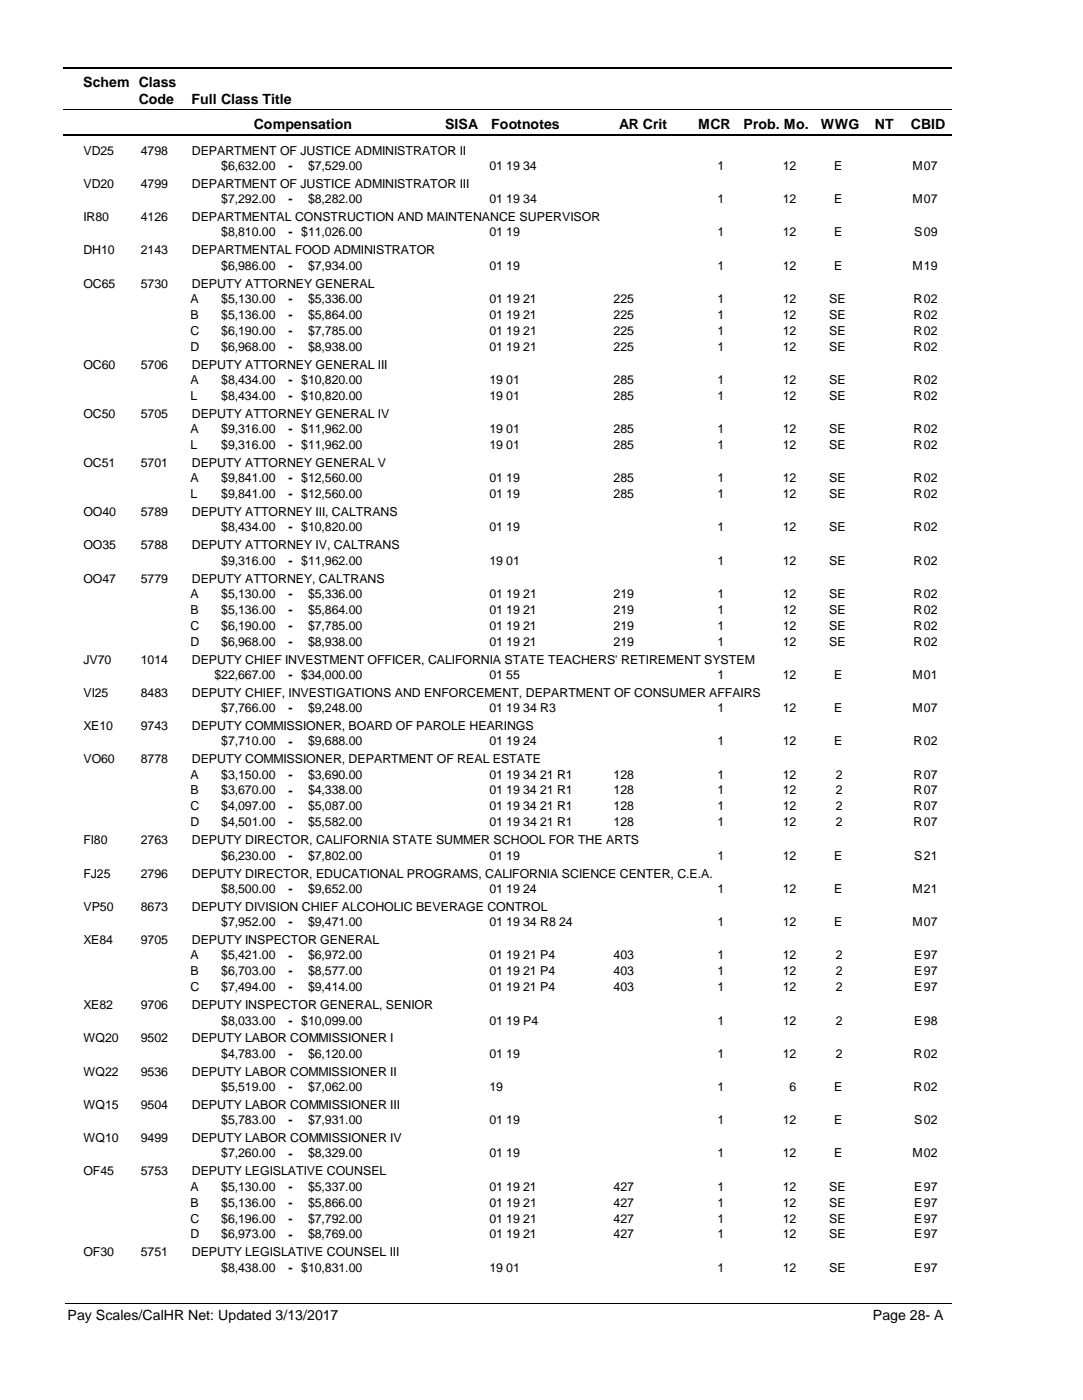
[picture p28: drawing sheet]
<svg xmlns="http://www.w3.org/2000/svg" width="216mm" height="279mm" viewBox="0 0 216 279" stroke-linecap="round" stroke-linejoin="round" font-family="sans-serif">
<defs><g id="words">
<g font-size="2.8">
<text x="16.6" y="17.3">Schem Class</text>
<text x="27.7" y="20.7">Code</text>
<text x="38.2" y="20.7">Full Class Title</text>
<text x="50.6" y="25.7">Compensation</text>
<text x="88.7" y="25.7">SISA</text>
<text x="98" y="25.7">Footnotes</text>
<text x="123.5" y="25.7">AR Crit</text>
<text x="139.2" y="25.7">MCR</text>
<text x="148.3" y="25.7">Prob. Mo.</text>
<text x="163.7" y="25.7">WWG</text>
<text x="174.5" y="25.7">NT</text>
<text x="181.6" y="25.7">CBID</text>
<text x="13.5" y="263.5">Pay Scales/CalHR Net: Updated 3/13/2017</text>
<text x="174.1" y="263.5">Page 28- A</text>
</g>
<g font-size="2.5">
<text x="16.6" y="30.8">VD25</text>
<text x="28.1" y="30.8">4798</text>
<text x="38.2" y="30.8">DEPARTMENT OF JUSTICE ADMINISTRATOR II</text>
<text x="44.1" y="33.9">$6,632.00</text>
<text x="57.5" y="33.9">-</text>
<text x="61.4" y="33.9">$7,529.00</text>
<text x="97.6" y="33.9">01 19 34</text>
<text x="143.1" y="33.9">1</text>
<text x="156.1" y="33.9">12</text>
<text x="166.3" y="33.9">E</text>
<text x="181.9" y="33.9">M</text>
<text x="184.2" y="33.9">07</text>
<text x="16.6" y="37.5">VD20</text>
<text x="28.1" y="37.5">4799</text>
<text x="38.2" y="37.5">DEPARTMENT OF JUSTICE ADMINISTRATOR III</text>
<text x="44.1" y="40.6">$7,292.00</text>
<text x="57.5" y="40.6">-</text>
<text x="61.4" y="40.6">$8,282.00</text>
<text x="97.6" y="40.6">01 19 34</text>
<text x="143.1" y="40.6">1</text>
<text x="156.1" y="40.6">12</text>
<text x="166.3" y="40.6">E</text>
<text x="181.9" y="40.6">M</text>
<text x="184.2" y="40.6">07</text>
<text x="16.6" y="44.1">IR80</text>
<text x="28.1" y="44.1">4126</text>
<text x="38.2" y="44.1">DEPARTMENTAL CONSTRUCTION AND MAINTENANCE SUPERVISOR</text>
<text x="44.1" y="47.2">$8,810.00</text>
<text x="57.5" y="47.2">-</text>
<text x="60.1" y="47.2">$11,026.00</text>
<text x="97.6" y="47.2">01 19</text>
<text x="143.1" y="47.2">1</text>
<text x="156.1" y="47.2">12</text>
<text x="166.3" y="47.2">E</text>
<text x="182.3" y="47.2">S</text>
<text x="184.2" y="47.2">09</text>
<text x="16.6" y="50.7">DH10</text>
<text x="28.1" y="50.7">2143</text>
<text x="38.2" y="50.7">DEPARTMENTAL FOOD ADMINISTRATOR</text>
<text x="44.1" y="53.8">$6,986.00</text>
<text x="57.5" y="53.9">-</text>
<text x="61.4" y="53.8">$7,934.00</text>
<text x="97.6" y="53.8">01 19</text>
<text x="143.1" y="53.8">1</text>
<text x="156.1" y="53.8">12</text>
<text x="166.3" y="53.8">E</text>
<text x="181.9" y="53.8">M</text>
<text x="184.2" y="53.8">19</text>
<text x="16.6" y="57.4">OC65</text>
<text x="28.1" y="57.4">5730</text>
<text x="38.2" y="57.4">DEPUTY ATTORNEY GENERAL</text>
<text x="38" y="60.5">A</text>
<text x="38" y="63.6">B</text>
<text x="44.1" y="60.5">$5,130.00</text>
<text x="44.1" y="63.6">$5,136.00</text>
<text x="57.5" y="60.5">-</text>
<text x="57.5" y="63.7">-</text>
<text x="61.4" y="60.5">$5,336.00</text>
<text x="61.4" y="63.6">$5,864.00</text>
<text x="97.6" y="60.5">01 19 21</text>
<text x="97.6" y="63.6">01 19 21</text>
<text x="122.4" y="60.5">225</text>
<text x="122.4" y="63.6">225</text>
<text x="143.1" y="60.5">1</text>
<text x="143.1" y="63.6">1</text>
<text x="156.1" y="60.5">12</text>
<text x="156.1" y="63.6">12</text>
<text x="165.4" y="60.5">SE</text>
<text x="165.4" y="63.6">SE</text>
<text x="182.2" y="60.5">R</text>
<text x="182.2" y="63.6">R</text>
<text x="184.2" y="60.5">02</text>
<text x="184.2" y="63.6">02</text>
<text x="38" y="66.8">C</text>
<text x="38" y="70">D</text>
<text x="44.1" y="66.8">$6,190.00</text>
<text x="44.1" y="70">$6,968.00</text>
<text x="57.5" y="66.9">-</text>
<text x="57.5" y="70">-</text>
<text x="61.4" y="66.8">$7,785.00</text>
<text x="61.4" y="70">$8,938.00</text>
<text x="97.6" y="66.8">01 19 21</text>
<text x="97.6" y="70">01 19 21</text>
<text x="122.4" y="66.8">225</text>
<text x="122.4" y="70">225</text>
<text x="143.1" y="66.8">1</text>
<text x="143.1" y="70">1</text>
<text x="156.1" y="66.8">12</text>
<text x="156.1" y="70">12</text>
<text x="165.4" y="66.8">SE</text>
<text x="165.4" y="70">SE</text>
<text x="182.2" y="66.8">R</text>
<text x="182.2" y="70">R</text>
<text x="184.2" y="66.8">02</text>
<text x="184.2" y="70">02</text>
<text x="16.6" y="73.6">OC60</text>
<text x="28.1" y="73.6">5706</text>
<text x="38" y="76.6">A</text>
<text x="38.2" y="73.6">DEPUTY ATTORNEY GENERAL III</text>
<text x="44.1" y="76.6">$8,434.00</text>
<text x="57.5" y="76.6">-</text>
<text x="60.1" y="76.6">$10,820.00</text>
<text x="97.6" y="76.6">19 01</text>
<text x="122.4" y="76.6">285</text>
<text x="143.1" y="76.6">1</text>
<text x="156.1" y="76.6">12</text>
<text x="165.4" y="76.6">SE</text>
<text x="182.2" y="76.6">R</text>
<text x="184.2" y="76.6">02</text>
<text x="16.6" y="83.4">OC50</text>
<text x="28.1" y="83.4">5705</text>
<text x="38" y="79.8">L</text>
<text x="38.2" y="83.4">DEPUTY ATTORNEY GENERAL IV</text>
<text x="44.1" y="79.8">$8,434.00</text>
<text x="57.5" y="79.8">-</text>
<text x="60.1" y="79.8">$10,820.00</text>
<text x="97.6" y="79.8">19 01</text>
<text x="122.4" y="79.8">285</text>
<text x="143.1" y="79.8">1</text>
<text x="156.1" y="79.8">12</text>
<text x="165.4" y="79.8">SE</text>
<text x="182.2" y="79.8">R</text>
<text x="184.2" y="79.8">02</text>
<text x="38" y="86.4">A</text>
<text x="38" y="89.6">L</text>
<text x="44.1" y="86.4">$9,316.00</text>
<text x="44.1" y="89.6">$9,316.00</text>
<text x="57.5" y="86.5">-</text>
<text x="57.5" y="89.6">-</text>
<text x="60.1" y="86.4">$11,962.00</text>
<text x="60.1" y="89.6">$11,962.00</text>
<text x="97.6" y="86.4">19 01</text>
<text x="97.6" y="89.6">19 01</text>
<text x="122.4" y="86.4">285</text>
<text x="122.4" y="89.6">285</text>
<text x="143.1" y="86.4">1</text>
<text x="143.1" y="89.6">1</text>
<text x="156.1" y="86.4">12</text>
<text x="156.1" y="89.6">12</text>
<text x="165.4" y="86.4">SE</text>
<text x="165.4" y="89.6">SE</text>
<text x="182.2" y="86.4">R</text>
<text x="182.2" y="89.6">R</text>
<text x="184.2" y="86.4">02</text>
<text x="184.2" y="89.6">02</text>
<text x="16.6" y="93.2">OC51</text>
<text x="28.1" y="93.2">5701</text>
<text x="38.2" y="93.2">DEPUTY ATTORNEY GENERAL V</text>
<text x="38" y="96.3">A</text>
<text x="38" y="99.4">L</text>
<text x="44.1" y="96.3">$9,841.00</text>
<text x="44.1" y="99.4">$9,841.00</text>
<text x="57.5" y="96.3">-</text>
<text x="57.5" y="99.5">-</text>
<text x="60.1" y="96.3">$12,560.00</text>
<text x="60.1" y="99.4">$12,560.00</text>
<text x="97.6" y="96.3">01 19</text>
<text x="97.6" y="99.4">01 19</text>
<text x="122.4" y="96.3">285</text>
<text x="122.4" y="99.4">285</text>
<text x="143.1" y="96.3">1</text>
<text x="143.1" y="99.4">1</text>
<text x="156.1" y="96.3">12</text>
<text x="156.1" y="99.4">12</text>
<text x="165.4" y="96.3">SE</text>
<text x="165.4" y="99.4">SE</text>
<text x="182.2" y="96.3">R</text>
<text x="182.2" y="99.4">R</text>
<text x="184.2" y="96.3">02</text>
<text x="184.2" y="99.4">02</text>
<text x="16.6" y="103">OO40</text>
<text x="28.1" y="103">5789</text>
<text x="38.2" y="103">DEPUTY ATTORNEY III, CALTRANS</text>
<text x="44.1" y="106">$8,434.00</text>
<text x="57.5" y="106.1">-</text>
<text x="60.1" y="106">$10,820.00</text>
<text x="97.6" y="106">01 19</text>
<text x="143.1" y="106">1</text>
<text x="156.1" y="106">12</text>
<text x="165.4" y="106">SE</text>
<text x="182.2" y="106">R</text>
<text x="184.2" y="106">02</text>
<text x="16.6" y="109.6">OO35</text>
<text x="28.1" y="109.6">5788</text>
<text x="38.2" y="109.6">DEPUTY ATTORNEY IV, CALTRANS</text>
<text x="44.1" y="112.7">$9,316.00</text>
<text x="57.5" y="112.7">-</text>
<text x="60.1" y="112.7">$11,962.00</text>
<text x="97.6" y="112.7">19 01</text>
<text x="143.1" y="112.7">1</text>
<text x="156.1" y="112.7">12</text>
<text x="165.4" y="112.7">SE</text>
<text x="182.2" y="112.7">R</text>
<text x="184.2" y="112.7">02</text>
<text x="16.6" y="116.3">OO47</text>
<text x="28.1" y="116.3">5779</text>
<text x="38" y="119.3">A</text>
<text x="38.2" y="116.3">DEPUTY ATTORNEY, CALTRANS</text>
<text x="44.1" y="119.3">$5,130.00</text>
<text x="57.5" y="119.4">-</text>
<text x="61.4" y="119.3">$5,336.00</text>
<text x="97.6" y="119.3">01 19 21</text>
<text x="122.4" y="119.3">219</text>
<text x="143.1" y="119.3">1</text>
<text x="156.1" y="119.3">12</text>
<text x="165.4" y="119.3">SE</text>
<text x="182.2" y="119.3">R</text>
<text x="184.2" y="119.3">02</text>
<text x="38" y="122.5">B</text>
<text x="38" y="125.7">C</text>
<text x="44.1" y="122.5">$5,136.00</text>
<text x="44.1" y="125.7">$6,190.00</text>
<text x="57.5" y="122.6">-</text>
<text x="57.5" y="125.7">-</text>
<text x="61.4" y="122.5">$5,864.00</text>
<text x="61.4" y="125.7">$7,785.00</text>
<text x="97.6" y="122.5">01 19 21</text>
<text x="97.6" y="125.7">01 19 21</text>
<text x="122.4" y="122.5">219</text>
<text x="122.4" y="125.7">219</text>
<text x="143.1" y="122.5">1</text>
<text x="143.1" y="125.7">1</text>
<text x="156.1" y="122.5">12</text>
<text x="156.1" y="125.7">12</text>
<text x="165.4" y="122.5">SE</text>
<text x="165.4" y="125.7">SE</text>
<text x="182.2" y="122.5">R</text>
<text x="182.2" y="125.7">R</text>
<text x="184.2" y="122.5">02</text>
<text x="184.2" y="125.7">02</text>
<text x="38" y="128.9">D</text>
<text x="44.1" y="128.9">$6,968.00</text>
<text x="57.5" y="128.9">-</text>
<text x="61.4" y="128.9">$8,938.00</text>
<text x="97.6" y="128.9">01 19 21</text>
<text x="122.4" y="128.9">219</text>
<text x="143.1" y="128.9">1</text>
<text x="156.1" y="128.9">12</text>
<text x="165.4" y="128.9">SE</text>
<text x="182.2" y="128.9">R</text>
<text x="184.2" y="128.9">02</text>
<text x="16.6" y="132.5">JV70</text>
<text x="28.1" y="132.5">1014</text>
<text x="38.2" y="132.5">DEPUTY CHIEF INVESTMENT OFFICER, CALIFORNIA STATE TEACHERS' RETIREMENT SYSTEM</text>
<text x="42.8" y="135.5">$22,667.00</text>
<text x="57.5" y="135.5">-</text>
<text x="60.1" y="135.5">$34,000.00</text>
<text x="97.6" y="135.5">01 55</text>
<text x="143.1" y="135.5">1</text>
<text x="156.1" y="135.5">12</text>
<text x="166.3" y="135.5">E</text>
<text x="181.9" y="135.5">M</text>
<text x="184.2" y="135.5">01</text>
<text x="16.6" y="139.1">VI25</text>
<text x="28.1" y="139.1">8483</text>
<text x="38.2" y="139.1">DEPUTY CHIEF, INVESTIGATIONS AND ENFORCEMENT, DEPARTMENT OF CONSUMER AFFAIRS</text>
<text x="44.1" y="142.1">$7,766.00</text>
<text x="57.5" y="142.2">-</text>
<text x="61.4" y="142.1">$9,248.00</text>
<text x="97.6" y="142.1">01 19 34 R3</text>
<text x="143.1" y="142.1">1</text>
<text x="156.1" y="142.1">12</text>
<text x="166.3" y="142.1">E</text>
<text x="181.9" y="142.1">M</text>
<text x="184.2" y="142.1">07</text>
<text x="16.6" y="145.7">XE10</text>
<text x="28.1" y="145.7">9743</text>
<text x="38.2" y="145.7">DEPUTY COMMISSIONER, BOARD OF PAROLE HEARINGS</text>
<text x="44.1" y="148.8">$7,710.00</text>
<text x="57.5" y="148.8">-</text>
<text x="61.4" y="148.8">$9,688.00</text>
<text x="97.6" y="148.8">01 19 24</text>
<text x="143.1" y="148.8">1</text>
<text x="156.1" y="148.8">12</text>
<text x="166.3" y="148.8">E</text>
<text x="182.2" y="148.8">R</text>
<text x="184.2" y="148.8">02</text>
<text x="16.6" y="152.4">VO60</text>
<text x="28.1" y="152.4">8778</text>
<text x="38" y="155.4">A</text>
<text x="38.2" y="152.4">DEPUTY COMMISSIONER, DEPARTMENT OF REAL ESTATE</text>
<text x="44.1" y="155.4">$3,150.00</text>
<text x="57.5" y="155.4">-</text>
<text x="61.4" y="155.4">$3,690.00</text>
<text x="97.6" y="155.4">01 19 34 21 R1</text>
<text x="122.4" y="155.4">128</text>
<text x="143.1" y="155.4">1</text>
<text x="156.1" y="155.4">12</text>
<text x="166.6" y="155.4">2</text>
<text x="182.2" y="155.4">R</text>
<text x="184.2" y="155.4">07</text>
<text x="38" y="158.6">B</text>
<text x="38" y="161.7">C</text>
<text x="44.1" y="158.6">$3,670.00</text>
<text x="44.1" y="161.7">$4,097.00</text>
<text x="57.5" y="158.6">-</text>
<text x="57.5" y="161.8">-</text>
<text x="61.4" y="158.6">$4,338.00</text>
<text x="61.4" y="161.7">$5,087.00</text>
<text x="97.6" y="158.6">01 19 34 21 R1</text>
<text x="97.6" y="161.7">01 19 34 21 R1</text>
<text x="122.4" y="158.6">128</text>
<text x="122.4" y="161.7">128</text>
<text x="143.1" y="158.6">1</text>
<text x="143.1" y="161.7">1</text>
<text x="156.1" y="158.6">12</text>
<text x="156.1" y="161.7">12</text>
<text x="166.6" y="158.6">2</text>
<text x="166.6" y="161.7">2</text>
<text x="182.2" y="158.6">R</text>
<text x="182.2" y="161.7">R</text>
<text x="184.2" y="158.6">07</text>
<text x="184.2" y="161.7">07</text>
<text x="38" y="164.9">D</text>
<text x="44.1" y="164.9">$4,501.00</text>
<text x="57.5" y="165">-</text>
<text x="61.4" y="164.9">$5,582.00</text>
<text x="97.6" y="164.9">01 19 34 21 R1</text>
<text x="122.4" y="164.9">128</text>
<text x="143.1" y="164.9">1</text>
<text x="156.1" y="164.9">12</text>
<text x="166.6" y="164.9">2</text>
<text x="182.2" y="164.9">R</text>
<text x="184.2" y="164.9">07</text>
<text x="16.6" y="168.5">FI80</text>
<text x="28.1" y="168.5">2763</text>
<text x="38.2" y="168.5">DEPUTY DIRECTOR, CALIFORNIA STATE SUMMER SCHOOL FOR THE ARTS</text>
<text x="44.1" y="171.6">$6,230.00</text>
<text x="57.5" y="171.6">-</text>
<text x="61.4" y="171.6">$7,802.00</text>
<text x="97.6" y="171.6">01 19</text>
<text x="143.1" y="171.6">1</text>
<text x="156.1" y="171.6">12</text>
<text x="166.3" y="171.6">E</text>
<text x="182.3" y="171.6">S</text>
<text x="184.2" y="171.6">21</text>
<text x="16.6" y="175.2">FJ25</text>
<text x="28.1" y="175.2">2796</text>
<text x="38.2" y="175.2">DEPUTY DIRECTOR, EDUCATIONAL PROGRAMS, CALIFORNIA SCIENCE CENTER, C.E.A.</text>
<text x="44.1" y="178.2">$8,500.00</text>
<text x="57.5" y="178.3">-</text>
<text x="61.4" y="178.2">$9,652.00</text>
<text x="97.6" y="178.2">01 19 24</text>
<text x="143.1" y="178.2">1</text>
<text x="156.1" y="178.2">12</text>
<text x="166.3" y="178.2">E</text>
<text x="181.9" y="178.2">M</text>
<text x="184.2" y="178.2">21</text>
<text x="16.6" y="181.8">VP50</text>
<text x="28.1" y="181.8">8673</text>
<text x="38.2" y="181.8">DEPUTY DIVISION CHIEF ALCOHOLIC BEVERAGE CONTROL</text>
<text x="44.1" y="184.8">$7,952.00</text>
<text x="57.5" y="184.9">-</text>
<text x="61.4" y="184.8">$9,471.00</text>
<text x="97.6" y="184.8">01 19 34 R8 24</text>
<text x="143.1" y="184.8">1</text>
<text x="156.1" y="184.8">12</text>
<text x="166.3" y="184.8">E</text>
<text x="181.9" y="184.8">M</text>
<text x="184.2" y="184.8">07</text>
<text x="16.6" y="188.4">XE84</text>
<text x="28.1" y="188.4">9705</text>
<text x="38" y="191.5">A</text>
<text x="38.2" y="188.4">DEPUTY INSPECTOR GENERAL</text>
<text x="44.1" y="191.5">$5,421.00</text>
<text x="57.5" y="191.5">-</text>
<text x="61.4" y="191.5">$6,972.00</text>
<text x="97.6" y="191.5">01 19 21 P4</text>
<text x="122.4" y="191.5">403</text>
<text x="143.1" y="191.5">1</text>
<text x="156.1" y="191.5">12</text>
<text x="166.6" y="191.5">2</text>
<text x="182.3" y="191.5">E</text>
<text x="184.2" y="191.5">97</text>
<text x="38" y="194.7">B</text>
<text x="38" y="197.8">C</text>
<text x="44.1" y="194.7">$6,703.00</text>
<text x="44.1" y="197.8">$7,494.00</text>
<text x="57.5" y="194.7">-</text>
<text x="57.5" y="197.9">-</text>
<text x="61.4" y="194.7">$8,577.00</text>
<text x="61.4" y="197.8">$9,414.00</text>
<text x="97.6" y="194.7">01 19 21 P4</text>
<text x="97.6" y="197.8">01 19 21 P4</text>
<text x="122.4" y="194.7">403</text>
<text x="122.4" y="197.8">403</text>
<text x="143.1" y="194.7">1</text>
<text x="143.1" y="197.8">1</text>
<text x="156.1" y="194.7">12</text>
<text x="156.1" y="197.8">12</text>
<text x="166.6" y="194.7">2</text>
<text x="166.6" y="197.8">2</text>
<text x="182.3" y="194.7">E</text>
<text x="182.3" y="197.8">E</text>
<text x="184.2" y="194.7">97</text>
<text x="184.2" y="197.8">97</text>
<text x="16.6" y="201.4">XE82</text>
<text x="28.1" y="201.4">9706</text>
<text x="38.2" y="201.4">DEPUTY INSPECTOR GENERAL, SENIOR</text>
<text x="16.6" y="208.1">WQ20</text>
<text x="28.1" y="208.1">9502</text>
<text x="38.2" y="208.1">DEPUTY LABOR COMMISSIONER I</text>
<text x="44.1" y="204.5">$8,033.00</text>
<text x="57.5" y="204.5">-</text>
<text x="60.1" y="204.5">$10,099.00</text>
<text x="97.6" y="204.5">01 19 P4</text>
<text x="143.1" y="204.5">1</text>
<text x="156.1" y="204.5">12</text>
<text x="166.6" y="204.5">2</text>
<text x="182.3" y="204.5">E</text>
<text x="184.2" y="204.5">98</text>
<text x="16.6" y="214.7">WQ22</text>
<text x="28.1" y="214.7">9536</text>
<text x="38.2" y="214.7">DEPUTY LABOR COMMISSIONER II</text>
<text x="44.1" y="211.1">$4,783.00</text>
<text x="57.5" y="211.1">-</text>
<text x="61.4" y="211.1">$6,120.00</text>
<text x="97.6" y="211.1">01 19</text>
<text x="143.1" y="211.1">1</text>
<text x="156.1" y="211.1">12</text>
<text x="166.6" y="211.1">2</text>
<text x="182.2" y="211.1">R</text>
<text x="184.2" y="211.1">02</text>
<text x="16.6" y="221.3">WQ15</text>
<text x="28.1" y="221.3">9504</text>
<text x="38.2" y="221.3">DEPUTY LABOR COMMISSIONER III</text>
<text x="44.1" y="217.7">$5,519.00</text>
<text x="57.5" y="217.8">-</text>
<text x="61.4" y="217.7">$7,062.00</text>
<text x="97.6" y="217.7">19</text>
<text x="143.1" y="217.7">1</text>
<text x="157.5" y="217.7">6</text>
<text x="166.3" y="217.7">E</text>
<text x="182.2" y="217.7">R</text>
<text x="184.2" y="217.7">02</text>
<text x="16.6" y="228">WQ10</text>
<text x="28.1" y="228">9499</text>
<text x="38.2" y="228">DEPUTY LABOR COMMISSIONER IV</text>
<text x="44.1" y="224.4">$5,783.00</text>
<text x="57.5" y="224.4">-</text>
<text x="61.4" y="224.4">$7,931.00</text>
<text x="97.6" y="224.4">01 19</text>
<text x="143.1" y="224.4">1</text>
<text x="156.1" y="224.4">12</text>
<text x="166.3" y="224.4">E</text>
<text x="182.3" y="224.4">S</text>
<text x="184.2" y="224.4">02</text>
<text x="44.1" y="231">$7,260.00</text>
<text x="57.5" y="231">-</text>
<text x="61.4" y="231">$8,329.00</text>
<text x="97.6" y="231">01 19</text>
<text x="143.1" y="231">1</text>
<text x="156.1" y="231">12</text>
<text x="166.3" y="231">E</text>
<text x="181.9" y="231">M</text>
<text x="184.2" y="231">02</text>
<text x="16.6" y="234.6">OF45</text>
<text x="28.1" y="234.6">5753</text>
<text x="38" y="237.6">A</text>
<text x="38.2" y="234.6">DEPUTY LEGISLATIVE COUNSEL</text>
<text x="44.1" y="237.6">$5,130.00</text>
<text x="57.5" y="237.7">-</text>
<text x="61.4" y="237.6">$5,337.00</text>
<text x="97.6" y="237.6">01 19 21</text>
<text x="122.4" y="237.6">427</text>
<text x="143.1" y="237.6">1</text>
<text x="156.1" y="237.6">12</text>
<text x="165.4" y="237.6">SE</text>
<text x="182.3" y="237.6">E</text>
<text x="184.2" y="237.6">97</text>
<text x="38" y="240.8">B</text>
<text x="38" y="244">C</text>
<text x="44.1" y="240.8">$5,136.00</text>
<text x="44.1" y="244">$6,196.00</text>
<text x="57.5" y="240.9">-</text>
<text x="57.5" y="244">-</text>
<text x="61.4" y="240.8">$5,866.00</text>
<text x="61.4" y="244">$7,792.00</text>
<text x="97.6" y="240.8">01 19 21</text>
<text x="97.6" y="244">01 19 21</text>
<text x="122.4" y="240.8">427</text>
<text x="122.4" y="244">427</text>
<text x="143.1" y="240.8">1</text>
<text x="143.1" y="244">1</text>
<text x="156.1" y="240.8">12</text>
<text x="156.1" y="244">12</text>
<text x="165.4" y="240.8">SE</text>
<text x="165.4" y="244">SE</text>
<text x="182.3" y="240.8">E</text>
<text x="182.3" y="244">E</text>
<text x="184.2" y="240.8">97</text>
<text x="184.2" y="244">97</text>
<text x="16.6" y="250.8">OF30</text>
<text x="28.1" y="250.8">5751</text>
<text x="38" y="247.2">D</text>
<text x="38.2" y="250.8">DEPUTY LEGISLATIVE COUNSEL III</text>
<text x="44.1" y="247.2">$6,973.00</text>
<text x="57.5" y="247.2">-</text>
<text x="61.4" y="247.2">$8,769.00</text>
<text x="97.6" y="247.2">01 19 21</text>
<text x="122.4" y="247.2">427</text>
<text x="143.1" y="247.2">1</text>
<text x="156.1" y="247.2">12</text>
<text x="165.4" y="247.2">SE</text>
<text x="182.3" y="247.2">E</text>
<text x="184.2" y="247.2">97</text>
<text x="44.1" y="253.8">$8,438.00</text>
<text x="57.5" y="253.9">-</text>
<text x="60.1" y="253.8">$10,831.00</text>
<text x="97.6" y="253.8">19 01</text>
<text x="143.1" y="253.8">1</text>
<text x="156.1" y="253.8">12</text>
<text x="165.4" y="253.8">SE</text>
<text x="182.3" y="253.8">E</text>
<text x="184.2" y="253.8">97</text>
</g>
</g></defs>
<path d="M12.7 13.5h177.1" fill="none" stroke="#000" stroke-width=".36"/>
<path d="M12.7 21.9h177.1" fill="none" stroke="#000" stroke-width=".2"/>
<path d="M12.7 27h177.1" fill="none" stroke="#000" stroke-width=".35"/>
<g fill="#fff">
<path d="M40.4 31.3h16.2v3h-16.2z" fill-rule="evenodd"/>
<path d="M183.9 31.3h4.1v3h-4.1z" fill-rule="evenodd"/>
<path d="M40.4 37.9h16.2v3h-16.2z" fill-rule="evenodd"/>
<path d="M183.9 37.9h4.1v3h-4.1z" fill-rule="evenodd"/>
<path d="M40.4 44.6h16.2v2.9h-16.2z" fill-rule="evenodd"/>
<path d="M183.9 44.6h4.1v2.9h-4.1z" fill-rule="evenodd"/>
<path d="M40.4 51.2h16.2v3h-16.2z" fill-rule="evenodd"/>
<path d="M183.9 51.2h4.1v3h-4.1z" fill-rule="evenodd"/>
<path d="M40.4 57.8h16.2v3h-16.2z" fill-rule="evenodd"/>
<path d="M183.9 57.8h4.1v3h-4.1z" fill-rule="evenodd"/>
<path d="M40.4 61h16.2v3h-16.2z" fill-rule="evenodd"/>
<path d="M183.9 61h4.1v3h-4.1z" fill-rule="evenodd"/>
<path d="M40.4 64.2h16.2v3h-16.2z" fill-rule="evenodd"/>
<path d="M183.9 64.2h4.1v3h-4.1z" fill-rule="evenodd"/>
<path d="M40.4 67.4h16.2v3h-16.2z" fill-rule="evenodd"/>
<path d="M183.9 67.4h4.1v3h-4.1z" fill-rule="evenodd"/>
<path d="M40.4 74h16.2v3h-16.2z" fill-rule="evenodd"/>
<path d="M183.9 74h4.1v3h-4.1z" fill-rule="evenodd"/>
<path d="M40.4 77.2h16.2v2.9h-16.2z" fill-rule="evenodd"/>
<path d="M183.9 77.2h4.1v2.9h-4.1z" fill-rule="evenodd"/>
<path d="M40.4 83.8h16.2v3h-16.2z" fill-rule="evenodd"/>
<path d="M183.9 83.8h4.1v3h-4.1z" fill-rule="evenodd"/>
<path d="M40.4 87h16.2v3h-16.2z" fill-rule="evenodd"/>
<path d="M183.9 87h4.1v3h-4.1z" fill-rule="evenodd"/>
<path d="M40.4 93.6h16.2v3h-16.2z" fill-rule="evenodd"/>
<path d="M183.9 93.6h4.1v3h-4.1z" fill-rule="evenodd"/>
<path d="M40.4 96.8h16.2v3h-16.2z" fill-rule="evenodd"/>
<path d="M183.9 96.8h4.1v3h-4.1z" fill-rule="evenodd"/>
<path d="M40.4 103.4h16.2v3h-16.2z" fill-rule="evenodd"/>
<path d="M183.9 103.4h4.1v3h-4.1z" fill-rule="evenodd"/>
<path d="M40.4 110.1h16.2v3h-16.2z" fill-rule="evenodd"/>
<path d="M183.9 110.1h4.1v3h-4.1z" fill-rule="evenodd"/>
<path d="M40.4 116.7h16.2v3h-16.2z" fill-rule="evenodd"/>
<path d="M183.9 116.7h4.1v3h-4.1z" fill-rule="evenodd"/>
<path d="M40.4 119.9h16.2v3h-16.2z" fill-rule="evenodd"/>
<path d="M183.9 119.9h4.1v3h-4.1z" fill-rule="evenodd"/>
<path d="M40.4 123.1h16.2v3h-16.2z" fill-rule="evenodd"/>
<path d="M183.9 123.1h4.1v3h-4.1z" fill-rule="evenodd"/>
<path d="M40.4 126.3h16.2v2.9h-16.2z" fill-rule="evenodd"/>
<path d="M183.9 126.3h4.1v2.9h-4.1z" fill-rule="evenodd"/>
<path d="M40.4 132.9h16.2v3h-16.2z" fill-rule="evenodd"/>
<path d="M183.9 132.9h4.1v3h-4.1z" fill-rule="evenodd"/>
<path d="M40.4 139.5h16.2v3h-16.2z" fill-rule="evenodd"/>
<path d="M183.9 139.5h4.1v3h-4.1z" fill-rule="evenodd"/>
<path d="M40.4 146.2h16.2v3h-16.2z" fill-rule="evenodd"/>
<path d="M183.9 146.2h4.1v3h-4.1z" fill-rule="evenodd"/>
<path d="M40.4 152.8h16.2v3h-16.2z" fill-rule="evenodd"/>
<path d="M183.9 152.8h4.1v3h-4.1z" fill-rule="evenodd"/>
<path d="M40.4 156h16.2v2.9h-16.2z" fill-rule="evenodd"/>
<path d="M183.9 156h4.1v2.9h-4.1z" fill-rule="evenodd"/>
<path d="M40.4 159.1h16.2v3h-16.2z" fill-rule="evenodd"/>
<path d="M183.9 159.1h4.1v3h-4.1z" fill-rule="evenodd"/>
<path d="M40.4 162.3h16.2v3h-16.2z" fill-rule="evenodd"/>
<path d="M183.9 162.3h4.1v3h-4.1z" fill-rule="evenodd"/>
<path d="M40.4 169h16.2v2.9h-16.2z" fill-rule="evenodd"/>
<path d="M183.9 169h4.1v2.9h-4.1z" fill-rule="evenodd"/>
<path d="M40.4 175.6h16.2v3h-16.2z" fill-rule="evenodd"/>
<path d="M183.9 175.6h4.1v3h-4.1z" fill-rule="evenodd"/>
<path d="M40.4 182.2h16.2v3h-16.2z" fill-rule="evenodd"/>
<path d="M183.9 182.2h4.1v3h-4.1z" fill-rule="evenodd"/>
<path d="M40.4 188.9h16.2v2.9h-16.2z" fill-rule="evenodd"/>
<path d="M183.9 188.9h4.1v2.9h-4.1z" fill-rule="evenodd"/>
<path d="M40.4 192h16.2v3h-16.2z" fill-rule="evenodd"/>
<path d="M183.9 192h4.1v3h-4.1z" fill-rule="evenodd"/>
<path d="M40.4 195.2h16.2v3h-16.2z" fill-rule="evenodd"/>
<path d="M183.9 195.2h4.1v3h-4.1z" fill-rule="evenodd"/>
<path d="M40.4 201.9h16.2v2.9h-16.2z" fill-rule="evenodd"/>
<path d="M183.9 201.9h4.1v2.9h-4.1z" fill-rule="evenodd"/>
<path d="M40.4 208.5h16.2v3h-16.2z" fill-rule="evenodd"/>
<path d="M183.9 208.5h4.1v3h-4.1z" fill-rule="evenodd"/>
<path d="M40.4 215.1h16.2v3h-16.2z" fill-rule="evenodd"/>
<path d="M183.9 215.1h4.1v3h-4.1z" fill-rule="evenodd"/>
<path d="M40.4 221.8h16.2v3h-16.2z" fill-rule="evenodd"/>
<path d="M183.9 221.8h4.1v3h-4.1z" fill-rule="evenodd"/>
<path d="M40.4 228.4h16.2v3h-16.2z" fill-rule="evenodd"/>
<path d="M183.9 228.4h4.1v3h-4.1z" fill-rule="evenodd"/>
<path d="M40.4 235h16.2v3h-16.2z" fill-rule="evenodd"/>
<path d="M183.9 235h4.1v3h-4.1z" fill-rule="evenodd"/>
<path d="M40.4 238.2h16.2v3h-16.2z" fill-rule="evenodd"/>
<path d="M183.9 238.2h4.1v3h-4.1z" fill-rule="evenodd"/>
<path d="M40.4 241.4h16.2v3h-16.2z" fill-rule="evenodd"/>
<path d="M183.9 241.4h4.1v3h-4.1z" fill-rule="evenodd"/>
<path d="M40.4 244.6h16.2v2.9h-16.2z" fill-rule="evenodd"/>
<path d="M183.9 244.6h4.1v2.9h-4.1z" fill-rule="evenodd"/>
<path d="M40.4 251.2h16.2v3h-16.2z" fill-rule="evenodd"/>
<path d="M183.9 251.2h4.1v3h-4.1z" fill-rule="evenodd"/>
</g>
<path d="M13.1 260.1h176.7" fill="none" stroke="#000" stroke-width=".2"/>
<use href="#words"/>
</svg>
